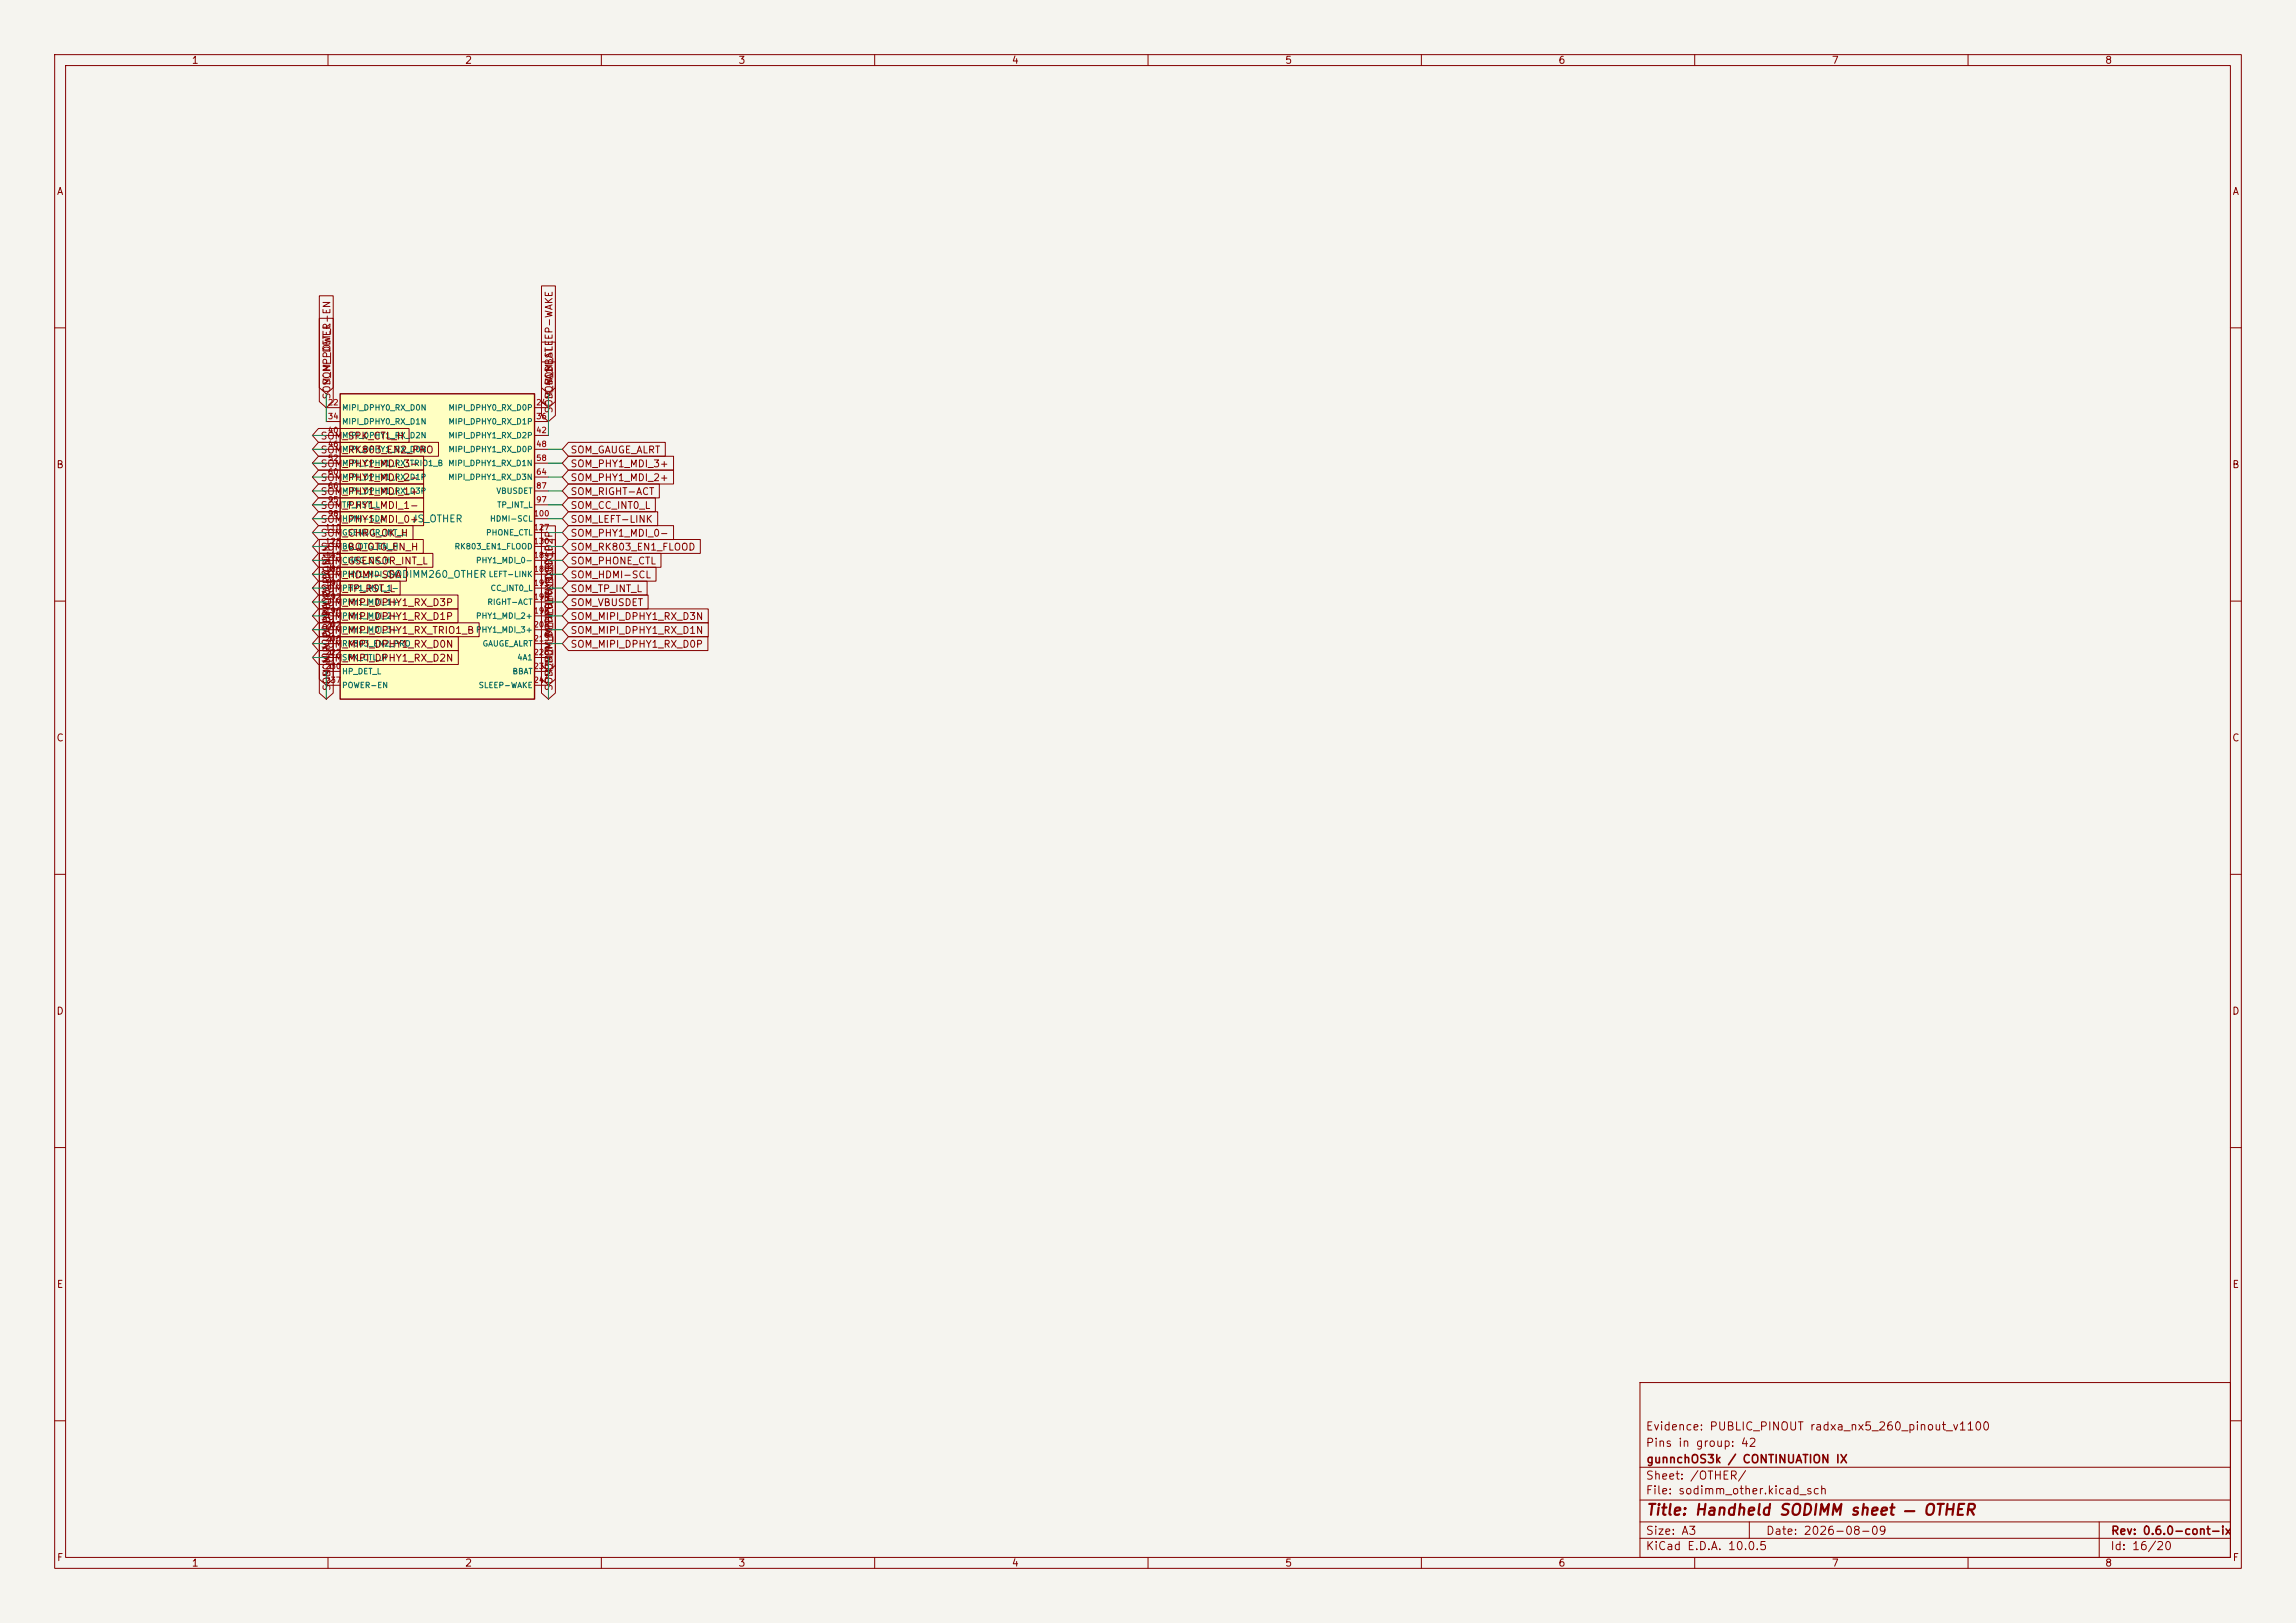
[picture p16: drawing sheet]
<svg xmlns="http://www.w3.org/2000/svg" width="420mm" height="297mm" viewBox="0 0 420 297" stroke-linecap="round" stroke-linejoin="round" font-family="sans-serif">
<defs><g id="words">
<text font-size="2" fill="#840000" x="301" y="277.8">Title: Handheld SODIMM sheet — OTHER</text>
<g font-size="1.5" fill="#840000">
<text x="300.9" y="262.1">Evidence: PUBLIC_PINOUT radxa_nx5_260_pinout_v1100</text>
<text x="300.9" y="265.1">Pins in group: 42</text>
<text x="301" y="268.1">gunnchOS3k / CONTINUATION IX</text>
<text x="300.9" y="273.8">File: sodimm_other.kicad_sch</text>
<text x="300.9" y="271.1">Sheet: /OTHER/</text>
<text x="300.9" y="281.2">Size: A3</text>
<text x="322.9" y="281.2">Date: 2026-08-09</text>
<text x="386" y="281.2">Rev: 0.6.0-cont-ix</text>
<text x="300.9" y="284">KiCad E.D.A. 10.0.5</text>
<text x="385.9" y="284">Id: 16/20</text>
</g>
<g font-size="1.3" fill="#840000">
<text x="35" y="12">1</text>
<text x="85" y="12">2</text>
<text x="135" y="12">3</text>
<text x="185" y="12">4</text>
<text x="235" y="12">5</text>
<text x="285" y="12">6</text>
<text x="335" y="12">7</text>
<text x="385" y="12">8</text>
<text x="10.3" y="36">A</text>
<text x="408.3" y="36">A</text>
<text x="60.7" y="70.7" transform="rotate(-90 60.7 70.7)">SOM_POWER-EN</text>
<text x="101.4" y="70.7" transform="rotate(-90 101.4 70.7)">SOM_SLEEP-WAKE</text>
<text x="60.7" y="73.2" transform="rotate(-90 60.7 73.2)">SOM_HP_DET_L</text>
<text x="101.4" y="75.7" transform="rotate(-90 101.4 75.7)">SOM_4A1</text>
<text x="101.4" y="73.2" transform="rotate(-90 101.4 73.2)">SOM_BBAT</text>
<text x="58.5" y="80.7">SOM_SPK_CTL_H</text>
<text x="58.5" y="83.3">SOM_RK803_EN2_PRO</text>
<text x="104.3" y="83.3">SOM_GAUGE_ALRT</text>
<text x="10.2" y="86">B</text>
<text x="58.5" y="85.8">SOM_PHY1_MDI_3-</text>
<text x="58.5" y="88.4">SOM_PHY1_MDI_2-</text>
<text x="104.3" y="85.8">SOM_PHY1_MDI_3+</text>
<text x="104.3" y="88.4">SOM_PHY1_MDI_2+</text>
<text x="408.2" y="86">B</text>
<text x="58.5" y="96">SOM_PHY1_MDI_0+</text>
<text x="58.5" y="90.9">SOM_PHY1_MDI_1+</text>
<text x="58.5" y="93.4">SOM_PHY1_MDI_1-</text>
<text x="104.3" y="90.9">SOM_RIGHT-ACT</text>
<text x="104.3" y="93.4">SOM_CC_INT0_L</text>
<text x="104.3" y="96">SOM_LEFT-LINK</text>
<text x="58.5" y="98.5">SOM_CHRG_OK_H</text>
<text x="58.5" y="101.1">SOM_BQ_OTG_EN_H</text>
<text x="104.3" y="98.5">SOM_PHY1_MDI_0-</text>
<text x="104.3" y="101.1">SOM_RK803_EN1_FLOOD</text>
<text x="58.5" y="103.6">SOM_GSENSOR_INT_L</text>
<text x="58.5" y="106.1">SOM_HDMI-SDA</text>
<text x="104.3" y="103.6">SOM_PHONE_CTL</text>
<text x="104.3" y="106.1">SOM_HDMI-SCL</text>
<text x="58.5" y="108.7">SOM_TP_RST_L</text>
<text x="58.5" y="113.8">SOM_MIPI_DPHY1_RX_D1P</text>
<text x="58.5" y="111.2">SOM_MIPI_DPHY1_RX_D3P</text>
<text x="104.3" y="108.7">SOM_TP_INT_L</text>
<text x="104.3" y="113.8">SOM_MIPI_DPHY1_RX_D3N</text>
<text x="104.3" y="111.2">SOM_VBUSDET</text>
<text x="58.5" y="118.8">SOM_MIPI_DPHY1_RX_D0N</text>
<text x="58.5" y="116.3">SOM_MIPI_CPHY1_RX_TRIO1_B</text>
<text x="104.3" y="118.8">SOM_MIPI_DPHY1_RX_D0P</text>
<text x="104.3" y="116.3">SOM_MIPI_DPHY1_RX_D1N</text>
<text x="58.5" y="121.4">SOM_MIPI_DPHY1_RX_D2N</text>
<text x="60.7" y="124" transform="rotate(-90 60.7 124)">SOM_MIPI_DPHY0_RX_D1N</text>
<text x="101.4" y="124" transform="rotate(-90 101.4 124)">SOM_MIPI_DPHY0_RX_D1P</text>
<text x="101.4" y="121.5" transform="rotate(-90 101.4 121.5)">SOM_MIPI_DPHY1_RX_D2P</text>
<text x="60.7" y="126.5" transform="rotate(-90 60.7 126.5)">SOM_MIPI_DPHY0_RX_D0N</text>
<text x="101.4" y="126.5" transform="rotate(-90 101.4 126.5)">SOM_MIPI_DPHY0_RX_D0P</text>
<text x="10.2" y="136">C</text>
<text x="408.2" y="136">C</text>
<text x="10.2" y="186">D</text>
<text x="408.2" y="186">D</text>
<text x="10.3" y="236">E</text>
<text x="408.3" y="236">E</text>
<text x="10.3" y="286">F</text>
<text x="35" y="287">1</text>
<text x="85" y="287">2</text>
<text x="135" y="287">3</text>
<text x="185" y="287">4</text>
<text x="235" y="287">5</text>
<text x="285" y="287">6</text>
<text x="335" y="287">7</text>
<text x="385" y="287">8</text>
<text x="408.3" y="286">F</text>
</g>
<g font-size="1.3" fill="#006464">
<text x="75.3" y="95.9">JS_OTHER</text>
<text x="70.9" y="106">SODIMM260_OTHER</text>
</g>
<g font-size="1" fill="#a90000">
<text x="59.9" y="74.4">22</text>
<text x="59.9" y="77">34</text>
<text x="98" y="74.4">24</text>
<text x="98" y="77">36</text>
<text x="59.9" y="79.5">40</text>
<text x="59.9" y="82">46</text>
<text x="98" y="79.5">42</text>
<text x="98" y="82">48</text>
<text x="59.9" y="84.6">52</text>
<text x="59.9" y="87.1">60</text>
<text x="59.9" y="89.7">66</text>
<text x="98" y="84.6">58</text>
<text x="98" y="87.1">64</text>
<text x="98" y="89.7">87</text>
<text x="59.9" y="92.2">95</text>
<text x="59.9" y="94.7">98</text>
<text x="97.5" y="94.7">100</text>
<text x="98" y="92.2">97</text>
<text x="59.4" y="97.3">110</text>
<text x="59.4" y="99.8">128</text>
<text x="97.5" y="97.3">127</text>
<text x="97.5" y="99.8">130</text>
<text x="59.4" y="102.4">145</text>
<text x="59.4" y="104.9">186</text>
<text x="59.4" y="107.4">190</text>
<text x="97.5" y="102.4">184</text>
<text x="97.5" y="104.9">188</text>
<text x="97.5" y="107.4">191</text>
<text x="59.4" y="110">192</text>
<text x="59.4" y="112.5">196</text>
<text x="97.5" y="110">194</text>
<text x="97.5" y="112.5">198</text>
<text x="59.4" y="115.1">202</text>
<text x="59.4" y="117.6">206</text>
<text x="97.5" y="115.1">204</text>
<text x="97.5" y="117.6">213</text>
<text x="59.4" y="120.1">222</text>
<text x="59.4" y="122.7">230</text>
<text x="59.4" y="125.2">237</text>
<text x="97.5" y="120.1">226</text>
<text x="97.5" y="122.7">235</text>
<text x="97.5" y="125.2">240</text>
</g>
<g font-size="1" fill="#006464">
<text x="62.5" y="75.4">MIPI_DPHY0_RX_D0N</text>
<text x="62.5" y="77.9">MIPI_DPHY0_RX_D1N</text>
<text x="81.9" y="75.4">MIPI_DPHY0_RX_D0P</text>
<text x="81.9" y="77.9">MIPI_DPHY0_RX_D1P</text>
<text x="62.5" y="80.4">MIPI_DPHY1_RX_D2N</text>
<text x="62.5" y="83">MIPI_DPHY1_RX_D0N</text>
<text x="81.9" y="80.4">MIPI_DPHY1_RX_D2P</text>
<text x="81.9" y="83">MIPI_DPHY1_RX_D0P</text>
<text x="62.5" y="85.5">MIPI_CPHY1_RX_TRIO1_B</text>
<text x="62.5" y="88.1">MIPI_DPHY1_RX_D1P</text>
<text x="81.9" y="85.5">MIPI_DPHY1_RX_D1N</text>
<text x="81.9" y="88.1">MIPI_DPHY1_RX_D3N</text>
<text x="62.5" y="90.6">MIPI_DPHY1_RX_D3P</text>
<text x="62.5" y="93.1">TP_RST_L</text>
<text x="62.5" y="95.7">HDMI-SDA</text>
<text x="89.5" y="95.7">HDMI-SCL</text>
<text x="90.7" y="90.6">VBUSDET</text>
<text x="90.8" y="93.1">TP_INT_L</text>
<text x="62.5" y="98.2">GSENSOR_INT_L</text>
<text x="62.5" y="100.8">BQ_OTG_EN_H</text>
<text x="83.1" y="100.8">RK803_EN1_FLOOD</text>
<text x="88.8" y="98.2">PHONE_CTL</text>
<text x="62.5" y="103.3">CHRG_OK_H</text>
<text x="62.5" y="105.8">PHY1_MDI_0+</text>
<text x="87" y="103.3">PHY1_MDI_0-</text>
<text x="89.3" y="105.8">LEFT-LINK</text>
<text x="62.5" y="108.4">PHY1_MDI_1-</text>
<text x="62.5" y="110.9">PHY1_MDI_1+</text>
<text x="62.5" y="113.5">PHY1_MDI_2-</text>
<text x="87" y="113.5">PHY1_MDI_2+</text>
<text x="89.1" y="110.9">RIGHT-ACT</text>
<text x="89.6" y="108.4">CC_INT0_L</text>
<text x="62.5" y="116">PHY1_MDI_3-</text>
<text x="62.5" y="118.5">RK803_EN2_PRO</text>
<text x="87" y="116">PHY1_MDI_3+</text>
<text x="88.2" y="118.5">GAUGE_ALRT</text>
<text x="62.5" y="121.1">SPK_CTL_H</text>
<text x="62.5" y="123.6">HP_DET_L</text>
<text x="93.6" y="123.6">BBAT</text>
<text x="94.5" y="121.1">4A1</text>
<text x="62.5" y="126.2">POWER-EN</text>
<text x="87.5" y="126.2">SLEEP-WAKE</text>
</g>
</g></defs>
<path d="M0 0h420v297h-420z" fill="#f5f4ef" stroke="#f5f4ef" stroke-width=".18"/>
<g fill="none" stroke="#840000" stroke-width=".18">
<path d="M10 10h400v277h-400zM12 12h396v273h-396zM60 10v2M110 10v2M160 10v2M210 10v2M260 10v2M310 10v2M360 10v2M10 60h2M408 60h2M10 110h2"/>
<path d="M408 110h2M10 160h2M408 160h2M10 210h2M408 210h2M300 253h108v32h-108zM10 260h2M300 278.5h108M300 274.5h108M300 268.5h108M320 278.5v3M384 278.5v6.5"/>
<path d="M408 260h2M60 285v2M110 285v2M160 285v2M210 285v2M260 285v2M300 281.5h108M310 285v2M360 285v2"/>
</g>
<path d="M62.2 72.1h35.6v55.8h-35.6z" fill="#ffffc2"/>
<path d="M62.2 72.1h35.6v55.8h-35.6z" fill="none" stroke="#840000" stroke-width=".25"/>
<g fill="none" stroke="#840000" stroke-width=".18">
<path d="M58.4 54.1h2.6v16.8l-1.3 1.2-1.3-1.2zM58.4 58.2h2.6v15.3l-1.3 1.1-1.3-1.1zM99 52.3h2.6v18.6l-1.3 1.2-1.3-1.2zM58.3 78.4h16.5v2.6h-16.5l-1.2-1.3zM59.7 74.6h2.5M59.7 77.1h2.5M59.7 79.7h2.5M97.8 74.6h2.5M97.8 77.1h2.5M97.8 79.7h2.5M99 62.6h2.6v10.9l-1.3 1.1-1.3-1.1zM99 66.2h2.6v9.8l-1.3 1.1-1.3-1.1z"/>
<path d="M58.3 96.2h17.3v2.5h-17.3l-1.2-1.2zM58.3 93.6h19.2v2.6h-19.2l-1.2-1.3zM58.3 80.9h21.9v2.6h-21.9l-1.2-1.3zM58.3 83.5h19.2v2.5h-19.2l-1.2-1.2zM58.3 86h19.2v2.6h-19.2l-1.2-1.3zM58.3 88.6h19.2v2.5h-19.2l-1.2-1.3zM58.3 91.1h19.2v2.6h-19.2l-1.2-1.3zM58.3 98.7h19.1v2.6h-19.1l-1.2-1.3zM58.4 98.7h2.6v25.6l-1.3 1.1-1.3-1.1zM59.7 82.2h2.5M59.7 84.8h2.5M59.7 87.3h2.5"/>
<path d="M59.7 89.8h2.5M59.7 92.4h2.5M59.7 94.9h2.5M59.7 97.5h2.5M97.8 82.2h2.5M97.8 84.8h2.5M97.8 87.3h2.5M97.8 89.8h2.5M97.8 92.4h2.5M97.8 94.9h2.5M97.8 97.5h2.5M99 98.8h2.6v25.5l-1.3 1.1-1.3-1.1z"/>
<path d="M99 96.2h2.6v25.5l-1.3 1.2-1.3-1.2zM104 80.9h17.7v2.6h-17.7l-1.1-1.3zM104 83.5h19.2v2.5h-19.2l-1.1-1.2zM104 86h19.2v2.6h-19.2l-1.1-1.3zM104 88.6h16.6v2.5h-16.6l-1.1-1.3zM104 91.1h15.9v2.6h-15.9l-1.1-1.3zM104 93.6h16.3v2.6h-16.3l-1.1-1.3zM104 96.2h19.2v2.5h-19.2l-1.1-1.2zM104 98.7h24.1v2.6h-24.1l-1.1-1.3zM58.3 106.3h14.9v2.6h-14.9l-1.2-1.3zM58.3 101.3h20.9v2.5h-20.9l-1.2-1.3zM58.3 119h25.5v2.6h-25.5l-1.2-1.3z"/>
<path d="M58.3 116.5h25.5v2.6h-25.5l-1.2-1.3zM58.3 114h29.3v2.5h-29.3l-1.2-1.3zM58.3 111.4h25.5v2.6h-25.5l-1.2-1.3zM58.3 108.9h25.5v2.5h-25.5l-1.2-1.2zM58.3 103.8h16v2.6h-16l-1.2-1.3zM58.4 101.2h2.6v25.6l-1.3 1.1-1.3-1.1zM59.7 100h2.5M59.7 102.5h2.5M59.7 105.1h2.5M59.7 107.6h2.5M59.7 110.2h2.5M59.7 112.7h2.5"/>
<path d="M59.7 115.2h2.5M59.7 117.8h2.5M97.8 100h2.5M97.8 102.5h2.5M97.8 105.1h2.5M97.8 107.6h2.5M97.8 110.2h2.5M97.8 112.7h2.5M97.8 115.2h2.5M97.8 117.8h2.5M99 101.3h2.6v25.5l-1.3 1.1-1.3-1.1zM104 106.3h14.4v2.6h-14.4l-1.1-1.3z"/>
<path d="M104 116.5h25.5v2.6h-25.5l-1.1-1.3zM104 114h25.6v2.5h-25.6l-1.1-1.3zM104 111.4h25.6v2.6h-25.6l-1.1-1.3zM104 108.9h14.5v2.5h-14.5l-1.1-1.2zM104 101.3h16.9v2.5h-16.9l-1.1-1.3zM104 103.8h16v2.6h-16l-1.1-1.3zM59.7 120.3h2.5M59.7 122.9h2.5M59.7 125.4h2.5M97.8 120.3h2.5M97.8 122.9h2.5M97.8 125.4h2.5"/>
</g>
<g fill="none" stroke="#009600" stroke-width=".18">
<path d="M57.1 79.7h2.6M59.7 72.1v5M100.3 72.1v7.6M57.1 97.5h2.6M57.1 92.4h2.6M57.1 89.8h2.6M57.1 87.3h2.6M57.1 84.8h2.6M57.1 82.2h2.6M57.1 94.9h2.6M100.3 97.5h2.6M100.3 92.4h2.6"/>
<path d="M100.3 89.8h2.6M100.3 87.3h2.6M100.3 84.8h2.6M100.3 82.2h2.6M100.3 94.9h2.6M57.1 100h2.6M57.1 102.5h2.6M57.1 105.1h2.6M57.1 110.2h2.6M57.1 112.7h2.6M57.1 115.2h2.6M57.1 117.8h2.6"/>
<path d="M57.1 107.6h2.6M100.3 100h2.6M100.3 102.5h2.6M100.3 105.1h2.6M100.3 110.2h2.6M100.3 112.7h2.6M100.3 115.2h2.6M100.3 117.8h2.6M100.3 107.6h2.6M57.1 120.3h2.6M59.7 122.9v5M100.3 120.3v7.6"/>
</g>
<use href="#words"/>
</svg>
